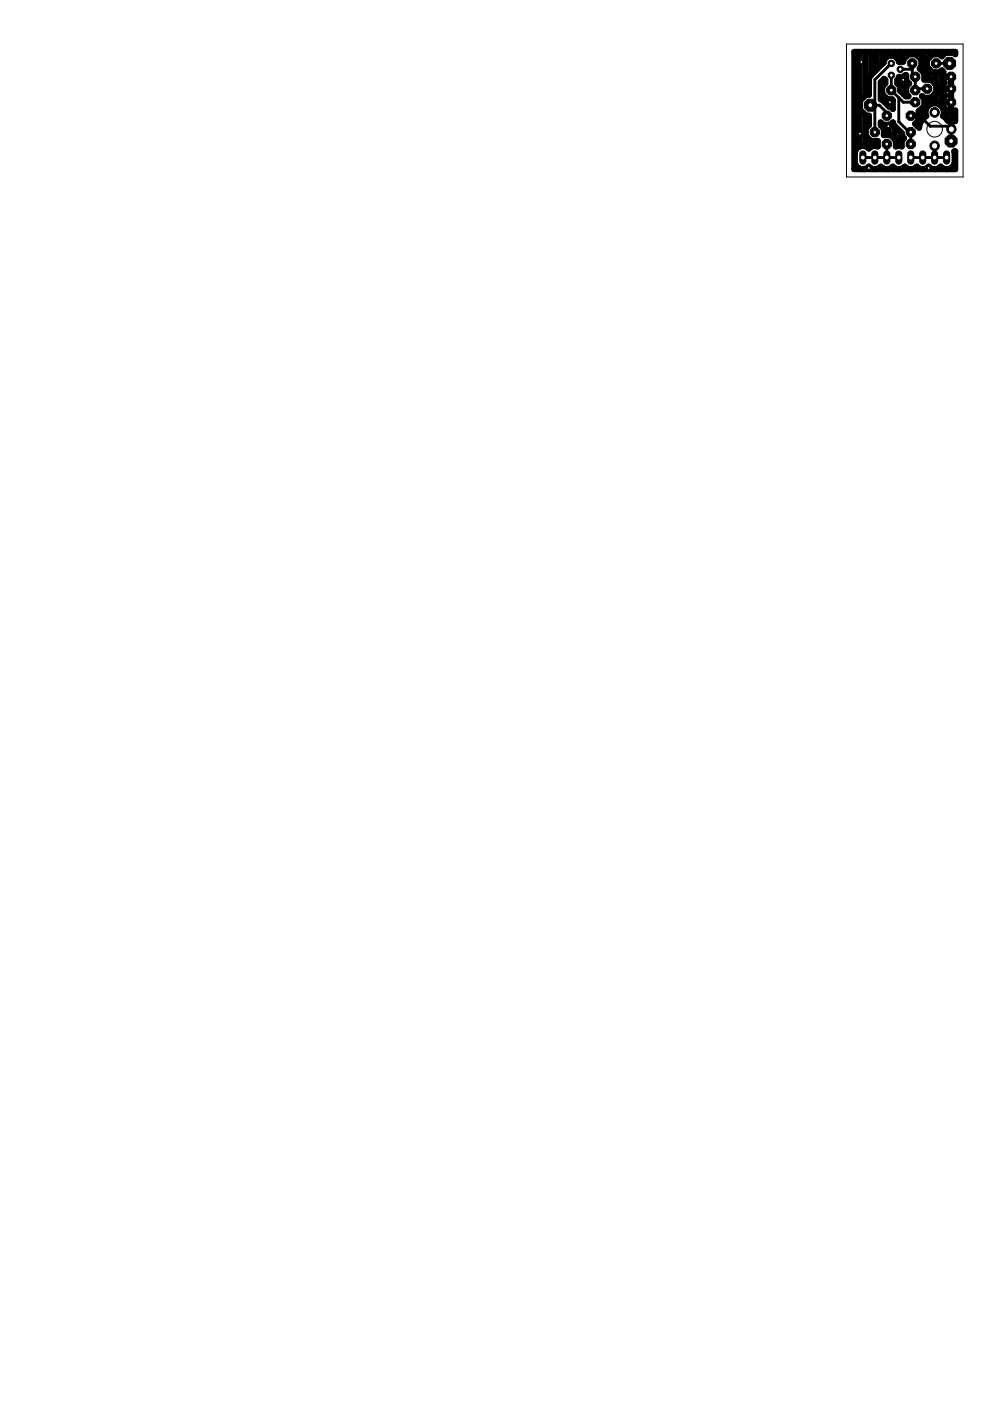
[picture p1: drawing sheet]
<svg xmlns="http://www.w3.org/2000/svg" width="210mm" height="297mm" viewBox="0 0 210 297" stroke-linecap="round" stroke-linejoin="round" font-family="sans-serif">
<g fill="#000" stroke="#000" stroke-width=".61">
<path d="M185.5 16.9l3.5-3.5zM189 16v3.1zM193.4 14.7v.9zM193.4 13.4v1.3zM190.9 14.7h2.5zM193.4 15.6l.7 .7zM194.1 16.3v2.8zM194.4 18.8l-.3 .3zM194.4 18.8h2.2zM198.5 13.4h2.8zM201.7 16.3v2.5zM182.9 33.4h2.6z"/>
<path d="M185.5 22.3v5.7zM185.5 16.9v5.4zM184.5 22.3h1zM185.5 22.3h.9zM186.4 22.3l1.6 1.6zM185.5 33.4h2.5zM188 30.5v2.9zM188 23.9v.6zM188 33.4h2.6zM190.6 20.7l.9 1zM189 19.1l1.6 1.6zM190.6 20.7v5.1z"/>
<path d="M191.5 21.7h2.6zM190.6 25.8l2.2 2.2zM193.1 28v2.5zM192.8 28h.3zM193.1 24.5h1.9zM193.1 33.4h2.5zM195 24.5l2.2 2.3zM195.6 33.4h2.6zM198.2 30.9v2.5zM198.2 33.4h2.5zM201.7 27.5v2.4zM201.7 26.8v.6z"/>
<path d="M197.2 26.8h4.5z"/>
</g>
<g fill="#000" stroke="#000" stroke-width="1.3">
<path d="M181.1 11h21.4zM184.3 16.7v.5zM184.3 17.2v2.9zM184.4 16.2l-.1 .5zM184.7 11v5zM185.9 11v3.7zM187.5 16.7l-.8 .7zM187.1 18.4v1.5zM187.1 19.9l1.1 1.1zM187.2 17v1.2zM187.2 11v2.5zM187.4 12.8v.5z"/>
<path d="M184.4 16.2l3-2.9zM187.5 16.7l.2 .3zM187.7 17v.7zM187.7 17.7l-.6 .7zM187.4 12.8l.9-1zM188.4 11v.8zM188.3 11.8h1.3zM189.6 11v.8zM190.2 17v.7zM190.2 17l.4-.4zM190.6 16.3v.3zM190.6 16.3h.9z"/>
<path d="M190.6 12.8v.3zM189.6 11.8l1 1zM190.2 17.7l.7 .7zM190.9 18.4v.9zM190.9 16.3v3zM190.9 11v2.1zM191.5 12.6v.5zM190.6 13.1h.9zM191.5 16.3l.4-.4zM191.9 15.9h.3zM192.1 11v1zM192.2 15.9v1.2z"/>
<path d="M192.2 17.1l.6 .6zM192.2 18.4v1.5zM192.2 19.9l.4 .5zM192.6 11.5l-1.1 1.1zM192.8 17.7l-.6 .7zM193.4 11v.5zM192.6 11.5h1.6zM194.6 11v.9zM195 14.5l.3-.3zM195.3 12.6v1.6zM194.2 11.5l1.1 1.1zM195.8 11v4.4z"/>
<path d="M196 15.5v1.4zM195 14.5l1 1zM196.6 12.6v1.6zM196.6 14.2l1.1 1.1zM197.1 14.7v2.2zM197.1 11v1.2zM196 16.9h1.4zM196.6 12.6l1.1-1.1zM197.7 15.3h1.6zM198.3 15.3v2.5zM198.3 11v.5zM198.5 18v1.6z"/>
<path d="M197.4 16.9l1.1 1.1zM197.7 11.5h1.6zM199.3 15.3l.4-.4zM199.5 11v.8zM199.3 11.5l.4 .5zM199.7 14.9l.3 .4zM199.8 15.5v.8zM199.8 16.3h1.9zM199.8 16.3v.8zM199.8 17.1l.5 .4zM199.8 18.1v.7zM199.8 18.8h1.9z"/>
<path d="M199.8 18.8v.8zM199.8 19.6l.7 .7zM200 15.3l-.2 .2zM200.3 17.5l-.5 .6zM200.4 11.2l-.7 .8zM200.8 11v.2zM201.7 17v1.8zM201.7 16.3v.7zM201.7 18.8v1.9zM202 11v.2zM200.4 11.2h1.8zM202.5 11v.5z"/>
<path d="M202.2 11.2l.3 .3zM181.1 11v24.9zM181.3 32.3v2.2zM181.3 34.5l.2 .6zM181.5 31.7l-.2 .6zM181.5 35.1l.5 .5zM182 31.2l-.5 .5zM182 35.6l.6 .3zM182.2 35.7v.2zM182.2 11v20.1zM182.3 21.4v1.8zM182.3 23.2l1.3 1.3z"/>
<path d="M182 31.2l.6-.3zM182.6 35.9h.7zM182.6 30.9h.7zM183.3 35.9l.6-.3zM183.5 24.4v6.6zM183.5 11v9.3zM183.6 27.2v1.6zM183.6 28.8l1.1 1.1zM183.6 20.1l-1.3 1.3zM183.6 24.5h.7zM183.3 30.9l.6 .3zM183.9 35.6l.3-.3z"/>
<path d="M183.9 31.2l.3 .3zM184.2 35.3l.3 .3zM183.6 20.1h.7zM184.3 24.5v2.1zM183.6 27.2l.7-.6zM184.5 31.2l-.3 .3zM184.5 35.6l.6 .3zM184.7 29.9h1.4zM184.7 35.7v.2zM184.7 29.9v1.2zM184.5 31.2l.6-.3zM185.1 35.9h.7z"/>
<path d="M185.1 30.9h.7zM185.8 35.9l.7-.3zM185.9 29.9v1.1zM186.1 29.9v1.2zM185.8 30.9l.3 .2zM186.5 35.6l.3-.3zM186.7 25.9v.7zM186.7 25.9l.5 .5zM186.7 17.4v3.7zM186.8 35.3l.3 .3zM187.1 35.6l.6 .3zM186.7 21.1l.4 .2z"/>
<path d="M187.2 35.6v.3zM187.2 26.4v.6zM187.2 20v1.3zM187.2 26.4h1.6zM187.4 27.2v1.5zM186.7 26.6l.7 .6zM187.1 21.3l.4 .3zM187.7 35.9h.7zM188.2 21h.9zM188.4 35.9l.6-.3zM188.4 26.4v2.3zM188.4 21v1.5z"/>
<path d="M187.5 21.6l1 1zM189.3 25.9l-.5 .5zM187.4 28.7h1.4zM188.5 22.6h.3zM189 35.6l.3-.3zM189.1 21l.2 .2zM189.3 35.3l.3 .3zM189.3 26l.2 .5zM189.3 21.2v1.9zM188.8 22.6l.5 .5zM189.5 26.5l1.7 1.7zM189.6 35.6l.6 .3z"/>
<path d="M189.6 35.6v.3zM189.6 26.6v2.9zM189.9 29.8v1.3zM188.8 28.7l1.1 1.1zM189.9 31.1l.3-.2zM190.2 35.9h.7zM190.9 27.9v3zM190.2 30.9h.7zM190.9 35.9l.6-.3zM191.2 28.2v.6zM191.2 28.8l.5 .5zM191.2 29.8v1.3z"/>
<path d="M190.9 30.9l.3 .2zM191.5 35.6l.3-.3zM190.9 19.3l.7 .7zM191.2 29.8l.5-.5zM191.8 35.3l.3 .3zM191.6 20l.4 .4zM192.1 35.6v.3zM192.1 15.9v4.5zM192.1 35.6l.7 .3zM192 20.4h.6zM192.8 35.9h.6zM193.1 24.5h1.8z"/>
<path d="M193.4 35.9l.7-.3zM194.9 25.3l-.9 .9zM194.1 35.6l.3-.3zM194.4 35.3l.3 .3zM194.6 35.5v.4zM194.6 25.7v1.1zM194.7 35.6l.6 .3zM196 22.5l-1.2 1.1zM194.9 26.9v.2zM194 26.2l.9 .9zM194.9 24.5v.8zM194.9 23.8v.7z"/>
<path d="M194.8 23.6l.1 .2zM195.1 26.1l-.2 .8zM195.3 35.9h.7zM195.5 20.4l.3 .3zM195.5 25.4l-.4 .7zM195.8 20.7h1.6zM195.8 22.6v2.5zM196 35.9l.6-.3zM196 20.9v1.6zM195.5 20.4l.5 .5zM196.2 24.7l-.7 .7zM196.2 23.5v.7z"/>
<path d="M196.2 24.2l.2 .4zM196.2 24.7l.2-.1zM196.5 22.7l-.3 .8zM196.6 35.6l.3-.3zM196.9 35.3l.3 .3zM197.1 35.5v.4zM197.1 20.7v1.5zM196.5 22.7l.6-.5zM197.2 35.6l.6 .3zM198.5 19.6l-1.1 1.1zM197.1 22.2l.7-.3zM197.8 35.9h.7z"/>
<path d="M198.3 19.8v2.1zM198.5 35.9l.6-.3zM197.8 21.9h.7zM199.1 35.6l.3-.3zM198.5 21.9l.8 .3zM199.4 35.3l.3 .3zM199.5 35.4v.5zM199.5 15.1v7.4zM199.7 35.6l.7 .3zM199.8 20.9v.8zM199.8 21.7h1.9zM199.8 21.7v.7z"/>
<path d="M199.8 22.4l1.1 1.1zM199.3 22.2l.5 .5zM200.1 24.2l-.2 .4zM200.1 23.5v.7zM199.8 22.7l.3 .8zM199.9 24.6l.3 .1zM200.4 35.9h.6zM200.5 20.3l-.7 .6zM200.8 23.4v1.9zM200.2 24.7l.6 .7zM200.9 23.5h.8zM200.8 25.4l.2 .3z"/>
<path d="M201 35.9l.7-.3zM201 25.7l.1-.1zM201.1 25.6l.3-.1zM201.4 25.5h.2zM201.7 20.7v1zM201.7 21.7v1.8zM201.7 23.5h.7zM201.7 35.6l.4-.5zM201.7 25.5v1.9zM201.6 25.5h.1zM201.7 25.5h.1zM202 35.3v.6z"/>
<path d="M202 23.5v2zM201.8 25.5h.3zM202.4 34.5l-.3 .6zM202.3 32.1h.2zM202.1 25.5l.2 .1zM202.4 32.3v2.2zM202.3 32.1l.1 .2zM202.4 23.5l.1-.1zM202.5 32.1v3.8zM181.1 35.9h21.4zM202.5 23.4v2.3zM202.3 25.6l.2 .1z"/>
</g>
<circle cx="189" cy="16" r=".71" fill="#000" stroke="#000" stroke-width=".21"/>
<circle cx="189" cy="16" r=".41" fill="#fff" stroke="#000" stroke-width=".21"/>
<circle cx="190.9" cy="14.7" r=".71" fill="#000" stroke="#000" stroke-width=".21"/>
<circle cx="190.9" cy="14.7" r=".41" fill="#fff" stroke="#000" stroke-width=".21"/>
<circle cx="189" cy="13.4" r=".71" fill="#000" stroke="#000" stroke-width=".21"/>
<circle cx="189" cy="13.4" r=".41" fill="#fff" stroke="#000" stroke-width=".21"/>
<circle cx="194.1" cy="19.1" r="1.05" fill="#000" stroke="#000" stroke-width=".21"/>
<circle cx="194" cy="19.1" r=".41" fill="#fff" stroke="#000" stroke-width=".21"/>
<circle cx="189" cy="19.1" r="1.05" fill="#000" stroke="#000" stroke-width=".21"/>
<circle cx="189" cy="19.1" r=".41" fill="#fff" stroke="#000" stroke-width=".21"/>
<circle cx="201.3" cy="13.4" r="1.38" fill="#000" stroke="#000" stroke-width=".21"/>
<circle cx="201.3" cy="13.4" r=".52" fill="#fff" stroke="#000" stroke-width=".21"/>
<circle cx="193.1" cy="28" r="1.05" fill="#000" stroke="#000" stroke-width=".21"/>
<circle cx="193.1" cy="28" r=".41" fill="#fff" stroke="#000" stroke-width=".21"/>
<circle cx="185.5" cy="28" r="1.05" fill="#000" stroke="#000" stroke-width=".21"/>
<circle cx="185.5" cy="28" r=".41" fill="#fff" stroke="#000" stroke-width=".21"/>
<path d="M200.7 32.6v1.6z" fill="#000" stroke="#000" stroke-width="1.5"/>
<circle cx="200.7" cy="33.4" r=".52" fill="#fff" stroke="#000" stroke-width=".21"/>
<path d="M198.2 32.6v1.6z" fill="#000" stroke="#000" stroke-width="1.5"/>
<circle cx="198.2" cy="33.4" r=".52" fill="#fff" stroke="#000" stroke-width=".21"/>
<path d="M195.6 32.6v1.6z" fill="#000" stroke="#000" stroke-width="1.5"/>
<circle cx="195.6" cy="33.4" r=".52" fill="#fff" stroke="#000" stroke-width=".21"/>
<path d="M193.1 32.6v1.6z" fill="#000" stroke="#000" stroke-width="1.5"/>
<circle cx="193.1" cy="33.4" r=".52" fill="#fff" stroke="#000" stroke-width=".21"/>
<path d="M190.6 32.6v1.6z" fill="#000" stroke="#000" stroke-width="1.5"/>
<circle cx="190.6" cy="33.4" r=".52" fill="#fff" stroke="#000" stroke-width=".21"/>
<path d="M188 32.6v1.6z" fill="#000" stroke="#000" stroke-width="1.5"/>
<circle cx="188" cy="33.4" r=".52" fill="#fff" stroke="#000" stroke-width=".21"/>
<path d="M185.5 32.6v1.6z" fill="#000" stroke="#000" stroke-width="1.5"/>
<circle cx="185.5" cy="33.4" r=".52" fill="#fff" stroke="#000" stroke-width=".21"/>
<path d="M182.9 32.6v1.6z" fill="#000" stroke="#000" stroke-width="1.5"/>
<circle cx="182.9" cy="33.4" r=".52" fill="#fff" stroke="#000" stroke-width=".21"/>
<circle cx="193.1" cy="30.5" r="1.05" fill="#000" stroke="#000" stroke-width=".21"/>
<circle cx="193.1" cy="30.5" r=".41" fill="#fff" stroke="#000" stroke-width=".21"/>
<circle cx="188" cy="30.5" r="1.05" fill="#000" stroke="#000" stroke-width=".21"/>
<circle cx="188" cy="30.5" r=".41" fill="#fff" stroke="#000" stroke-width=".21"/>
<circle cx="201.7" cy="18.8" r="1.05" fill="#000" stroke="#000" stroke-width=".21"/>
<circle cx="201.6" cy="18.8" r=".41" fill="#fff" stroke="#000" stroke-width=".21"/>
<circle cx="196.6" cy="18.8" r="1.05" fill="#000" stroke="#000" stroke-width=".21"/>
<circle cx="196.6" cy="18.8" r=".41" fill="#fff" stroke="#000" stroke-width=".21"/>
<circle cx="193.1" cy="24.5" r="1.05" fill="#000" stroke="#000" stroke-width=".21"/>
<circle cx="193.1" cy="24.5" r=".41" fill="#fff" stroke="#000" stroke-width=".21"/>
<circle cx="188" cy="24.5" r="1.05" fill="#000" stroke="#000" stroke-width=".21"/>
<circle cx="188" cy="24.5" r=".41" fill="#fff" stroke="#000" stroke-width=".21"/>
<circle cx="198.5" cy="13.4" r="1.05" fill="#000" stroke="#000" stroke-width=".21"/>
<circle cx="198.5" cy="13.4" r=".41" fill="#fff" stroke="#000" stroke-width=".21"/>
<circle cx="193.4" cy="13.4" r="1.05" fill="#000" stroke="#000" stroke-width=".21"/>
<circle cx="193.4" cy="13.4" r=".41" fill="#fff" stroke="#000" stroke-width=".21"/>
<circle cx="201.7" cy="21.7" r="1.05" fill="#000" stroke="#000" stroke-width=".21"/>
<circle cx="201.6" cy="21.7" r=".41" fill="#fff" stroke="#000" stroke-width=".21"/>
<circle cx="194.1" cy="21.7" r="1.05" fill="#000" stroke="#000" stroke-width=".21"/>
<circle cx="194" cy="21.7" r=".41" fill="#fff" stroke="#000" stroke-width=".21"/>
<circle cx="201.7" cy="16.3" r="1.05" fill="#000" stroke="#000" stroke-width=".21"/>
<circle cx="201.6" cy="16.3" r=".41" fill="#fff" stroke="#000" stroke-width=".21"/>
<circle cx="194.1" cy="16.3" r="1.05" fill="#000" stroke="#000" stroke-width=".21"/>
<circle cx="194" cy="16.3" r=".41" fill="#fff" stroke="#000" stroke-width=".21"/>
<circle cx="198.2" cy="30.9" r="1" fill="#000" stroke="#000" stroke-width=".21"/>
<circle cx="198.2" cy="30.9" r=".67" fill="#fff" stroke="#000" stroke-width=".21"/>
<circle cx="198.2" cy="23.8" r="1" fill="#000" stroke="#000" stroke-width=".21"/>
<circle cx="198.2" cy="23.8" r=".67" fill="#fff" stroke="#000" stroke-width=".21"/>
<circle cx="201.7" cy="27.4" r="1" fill="#000" stroke="#000" stroke-width=".21"/>
<circle cx="201.7" cy="27.4" r=".67" fill="#fff" stroke="#000" stroke-width=".21"/>
<circle cx="184.5" cy="22.3" r="1.38" fill="#000" stroke="#000" stroke-width=".21"/>
<circle cx="184.5" cy="22.3" r=".52" fill="#fff" stroke="#000" stroke-width=".21"/>
<circle cx="201.7" cy="29.9" r="1.38" fill="#000" stroke="#000" stroke-width=".21"/>
<circle cx="201.6" cy="29.9" r=".52" fill="#fff" stroke="#000" stroke-width=".21"/>
<path d="M196.4 35.1h1v1h-1z" fill="#000" stroke="#000" stroke-width=".21"/>
<circle cx="196.9" cy="35.6" r=".31" fill="#fff" stroke="#000" stroke-width=".21"/>
<path d="M183.7 35.1h1v1h-1z" fill="#000" stroke="#000" stroke-width=".21"/>
<circle cx="184.2" cy="35.6" r=".31" fill="#fff" stroke="#000" stroke-width=".21"/>
<path d="M181.8 27.8h1v1.1h-1z" fill="#000" stroke="#000" stroke-width=".21"/>
<circle cx="182.3" cy="28.3" r=".31" fill="#fff" stroke="#000" stroke-width=".21"/>
<path d="M182.1 12.6h1v1h-1z" fill="#000" stroke="#000" stroke-width=".21"/>
<circle cx="182.6" cy="13.1" r=".31" fill="#fff" stroke="#000" stroke-width=".21"/>
<path d="M191 16.4h1v1h-1z" fill="#000" stroke="#000" stroke-width=".21"/>
<circle cx="191.5" cy="16.9" r=".31" fill="#fff" stroke="#000" stroke-width=".21"/>
<path d="M187.8 26.2h1v1.1h-1z" fill="#000" stroke="#000" stroke-width=".21"/>
<circle cx="188.3" cy="26.8" r=".31" fill="#fff" stroke="#000" stroke-width=".21"/>
<path d="M188.2 21.2h1v1h-1z" fill="#000" stroke="#000" stroke-width=".21"/>
<circle cx="188.6" cy="21.7" r=".31" fill="#fff" stroke="#000" stroke-width=".21"/>
<path d="M179.5 9.3v28.2zM179.5 9.3h24.7zM179.5 37.5h24.7zM204.2 9.3v28.2z" fill="#000" stroke="#000" stroke-width=".21"/>
<circle cx="198.2" cy="27.4" r="1.66" fill="none" stroke="#000" stroke-width=".21"/>
</svg>
